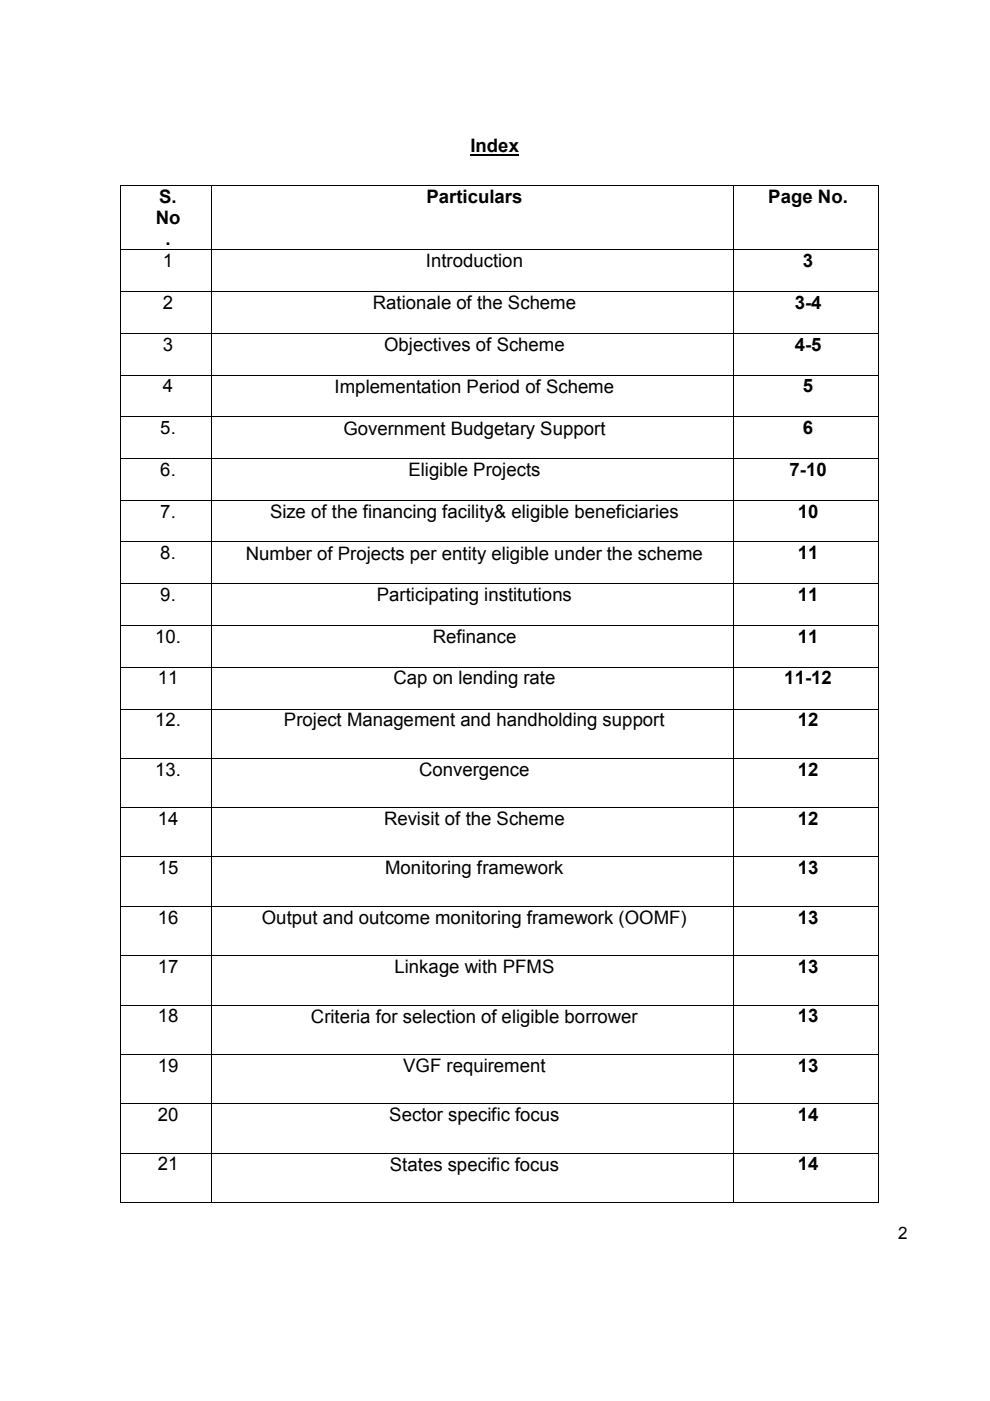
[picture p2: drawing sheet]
<svg xmlns="http://www.w3.org/2000/svg" width="210mm" height="297mm" viewBox="0 0 210 297" stroke-linecap="round" stroke-linejoin="round" font-family="sans-serif">
<defs><g id="words">
<g font-size="3.9">
<text x="99.7" y="32.2">Index</text>
<text x="33" y="47.6">No</text>
<text x="33.8" y="43.1">S.</text>
<text x="90.4" y="43.1">Particulars</text>
<text x="162.9" y="43.1">Page No.</text>
<text x="35.1" y="52">.</text>
<text x="34.5" y="56.7">1</text>
<text x="90.3" y="56.7">Introduction</text>
<text x="170.2" y="56.7">3</text>
<text x="34.5" y="65.5">2</text>
<text x="79" y="65.5">Rationale of the Scheme</text>
<text x="168.5" y="65.5">3-4</text>
<text x="34.5" y="74.4">3</text>
<text x="81.4" y="74.4">Objectives of Scheme</text>
<text x="168.5" y="74.4">4-5</text>
<text x="34.5" y="83.2">4</text>
<text x="70.9" y="83.2">Implementation Period of Scheme</text>
<text x="170.2" y="83.2">5</text>
<text x="34" y="92.1">5.</text>
<text x="72.8" y="92.1">Government Budgetary Support</text>
<text x="170.2" y="92.1">6</text>
<text x="34" y="100.9">6.</text>
<text x="86.6" y="100.9">Eligible Projects</text>
<text x="167.4" y="100.9">7-10</text>
<text x="34" y="109.7">7.</text>
<text x="57.3" y="109.8">Size of the financing facility&amp; eligible beneficiaries</text>
<text x="169.2" y="109.7">10</text>
<text x="34" y="118.6">8.</text>
<text x="52.1" y="118.6">Number of Projects per entity eligible under the scheme</text>
<text x="169.2" y="118.6">11</text>
<text x="34" y="127.4">9.</text>
<text x="79.9" y="127.4">Participating institutions</text>
<text x="169.2" y="127.4">11</text>
<text x="32.9" y="136.3">10.</text>
<text x="91.8" y="136.3">Refinance</text>
<text x="169.2" y="136.3">11</text>
<text x="33.4" y="145.1">11</text>
<text x="83.4" y="145.1">Cap on lending rate</text>
<text x="166.3" y="145.1">11-12</text>
<text x="32.9" y="154">12.</text>
<text x="60.2" y="154">Project Management and handholding support</text>
<text x="169.2" y="154">12</text>
<text x="32.9" y="164.5">13.</text>
<text x="88.9" y="164.5">Convergence</text>
<text x="169.2" y="164.5">12</text>
<text x="33.4" y="174.9">14</text>
<text x="81.4" y="174.9">Revisit of the Scheme</text>
<text x="169.2" y="174.9">12</text>
<text x="33.4" y="185.4">15</text>
<text x="81.7" y="185.4">Monitoring framework</text>
<text x="169.2" y="185.4">13</text>
<text x="33.4" y="195.8">16</text>
<text x="55.5" y="195.9">Output and outcome monitoring framework (OOMF)</text>
<text x="169.2" y="195.8">13</text>
<text x="33.4" y="206.3">17</text>
<text x="83.6" y="206.3">Linkage with PFMS</text>
<text x="169.2" y="206.3">13</text>
<text x="33.4" y="216.8">18</text>
<text x="65.9" y="216.8">Criteria for selection of eligible borrower</text>
<text x="169.2" y="216.8">13</text>
<text x="33.4" y="227.3">19</text>
<text x="85.5" y="227.3">VGF requirement</text>
<text x="169.2" y="227.3">13</text>
<text x="33.4" y="237.7">20</text>
<text x="82.5" y="237.7">Sector specific focus</text>
<text x="169.2" y="237.7">14</text>
<text x="33.4" y="248.2">21</text>
<text x="82.7" y="248.2">States specific focus</text>
<text x="169.2" y="248.2">14</text>
</g>
<text font-size="3.6" x="190.4" y="262.6">2</text>
</g></defs>
<path d="M99.7 32.8h10.3" fill="none" stroke="#000" stroke-width=".39"/>
<g fill="#000">
<path d="M25.6 39.3h.1v.2h-.1z" fill-rule="evenodd"/>
<path d="M25.6 39.3h.1v.2h-.1z" fill-rule="evenodd"/>
<path d="M44.7 39.3h.2v.2h-.2z" fill-rule="evenodd"/>
<path d="M155.5 39.3h.2v.2h-.2z" fill-rule="evenodd"/>
<path d="M186.1 39.3h.2v.2h-.2z" fill-rule="evenodd"/>
<path d="M186.1 39.3h.2v.2h-.2z" fill-rule="evenodd"/>
<path d="M25.6 52.9h.1v.1h-.1z" fill-rule="evenodd"/>
<path d="M44.7 52.9h.2v.1h-.2z" fill-rule="evenodd"/>
<path d="M155.5 52.9h.2v.1h-.2z" fill-rule="evenodd"/>
<path d="M186.1 52.9h.2v.1h-.2z" fill-rule="evenodd"/>
<path d="M25.6 61.7h.1v.2h-.1z" fill-rule="evenodd"/>
<path d="M25.6 70.6h.1v.1h-.1z" fill-rule="evenodd"/>
<path d="M25.6 79.4h.1v.2h-.1z" fill-rule="evenodd"/>
<path d="M44.7 61.7h.2v.2h-.2z" fill-rule="evenodd"/>
<path d="M44.7 70.6h.2v.1h-.2z" fill-rule="evenodd"/>
<path d="M44.7 79.4h.2v.2h-.2z" fill-rule="evenodd"/>
<path d="M155.5 61.7h.2v.2h-.2z" fill-rule="evenodd"/>
<path d="M155.5 70.6h.2v.1h-.2z" fill-rule="evenodd"/>
<path d="M155.5 79.4h.2v.2h-.2z" fill-rule="evenodd"/>
<path d="M186.1 61.7h.2v.2h-.2z" fill-rule="evenodd"/>
<path d="M186.1 70.6h.2v.1h-.2z" fill-rule="evenodd"/>
<path d="M186.1 79.4h.2v.2h-.2z" fill-rule="evenodd"/>
<path d="M25.6 88.3h.1v.2h-.1z" fill-rule="evenodd"/>
<path d="M25.6 97.1h.1v.2h-.1z" fill-rule="evenodd"/>
<path d="M44.7 88.3h.2v.2h-.2z" fill-rule="evenodd"/>
<path d="M44.7 97.1h.2v.2h-.2z" fill-rule="evenodd"/>
<path d="M155.5 88.3h.2v.2h-.2z" fill-rule="evenodd"/>
<path d="M155.5 97.1h.2v.2h-.2z" fill-rule="evenodd"/>
<path d="M186.1 88.3h.2v.2h-.2z" fill-rule="evenodd"/>
<path d="M186.1 97.1h.2v.2h-.2z" fill-rule="evenodd"/>
<path d="M25.6 106h.1v.1h-.1z" fill-rule="evenodd"/>
<path d="M25.6 114.8h.1v.2h-.1z" fill-rule="evenodd"/>
<path d="M44.7 106h.2v.1h-.2z" fill-rule="evenodd"/>
<path d="M44.7 114.8h.2v.2h-.2z" fill-rule="evenodd"/>
<path d="M155.5 106h.2v.1h-.2z" fill-rule="evenodd"/>
<path d="M155.5 114.8h.2v.2h-.2z" fill-rule="evenodd"/>
<path d="M186.1 106h.2v.1h-.2z" fill-rule="evenodd"/>
<path d="M186.1 114.8h.2v.2h-.2z" fill-rule="evenodd"/>
<path d="M25.6 123.7h.1v.1h-.1z" fill-rule="evenodd"/>
<path d="M25.6 132.5h.1v.2h-.1z" fill-rule="evenodd"/>
<path d="M44.7 123.7h.2v.1h-.2z" fill-rule="evenodd"/>
<path d="M44.7 132.5h.2v.2h-.2z" fill-rule="evenodd"/>
<path d="M155.5 123.7h.2v.1h-.2z" fill-rule="evenodd"/>
<path d="M155.5 132.5h.2v.2h-.2z" fill-rule="evenodd"/>
<path d="M186.1 123.7h.2v.1h-.2z" fill-rule="evenodd"/>
<path d="M186.1 132.5h.2v.2h-.2z" fill-rule="evenodd"/>
<path d="M25.6 141.3h.1v.2h-.1z" fill-rule="evenodd"/>
<path d="M25.6 150.2h.1v.2h-.1z" fill-rule="evenodd"/>
<path d="M44.7 141.3h.2v.2h-.2z" fill-rule="evenodd"/>
<path d="M44.7 150.2h.2v.2h-.2z" fill-rule="evenodd"/>
<path d="M155.5 141.3h.2v.2h-.2z" fill-rule="evenodd"/>
<path d="M155.5 150.2h.2v.2h-.2z" fill-rule="evenodd"/>
<path d="M186.1 141.3h.2v.2h-.2z" fill-rule="evenodd"/>
<path d="M186.1 150.2h.2v.2h-.2z" fill-rule="evenodd"/>
<path d="M25.6 160.7h.1v.1h-.1z" fill-rule="evenodd"/>
<path d="M25.6 171.1h.1v.2h-.1z" fill-rule="evenodd"/>
<path d="M44.7 160.7h.2v.1h-.2z" fill-rule="evenodd"/>
<path d="M44.7 171.1h.2v.2h-.2z" fill-rule="evenodd"/>
<path d="M155.5 160.7h.2v.1h-.2z" fill-rule="evenodd"/>
<path d="M155.5 171.1h.2v.2h-.2z" fill-rule="evenodd"/>
<path d="M186.1 160.7h.2v.1h-.2z" fill-rule="evenodd"/>
<path d="M186.1 171.1h.2v.2h-.2z" fill-rule="evenodd"/>
<path d="M25.6 181.6h.1v.2h-.1z" fill-rule="evenodd"/>
<path d="M25.6 192.1h.1v.2h-.1z" fill-rule="evenodd"/>
<path d="M44.7 181.6h.2v.2h-.2z" fill-rule="evenodd"/>
<path d="M44.7 192.1h.2v.2h-.2z" fill-rule="evenodd"/>
<path d="M155.5 181.6h.2v.2h-.2z" fill-rule="evenodd"/>
<path d="M155.5 192.1h.2v.2h-.2z" fill-rule="evenodd"/>
<path d="M186.1 181.6h.2v.2h-.2z" fill-rule="evenodd"/>
<path d="M186.1 192.1h.2v.2h-.2z" fill-rule="evenodd"/>
<path d="M25.6 202.6h.1v.1h-.1z" fill-rule="evenodd"/>
<path d="M25.6 213h.1v.2h-.1z" fill-rule="evenodd"/>
<path d="M44.7 202.6h.2v.1h-.2z" fill-rule="evenodd"/>
<path d="M44.7 213h.2v.2h-.2z" fill-rule="evenodd"/>
<path d="M155.5 202.6h.2v.1h-.2z" fill-rule="evenodd"/>
<path d="M155.5 213h.2v.2h-.2z" fill-rule="evenodd"/>
<path d="M186.1 202.6h.2v.1h-.2z" fill-rule="evenodd"/>
<path d="M186.1 213h.2v.2h-.2z" fill-rule="evenodd"/>
<path d="M25.6 223.5h.1v.1h-.1z" fill-rule="evenodd"/>
<path d="M25.6 233.9h.1v.2h-.1z" fill-rule="evenodd"/>
<path d="M44.7 223.5h.2v.1h-.2z" fill-rule="evenodd"/>
<path d="M44.7 233.9h.2v.2h-.2z" fill-rule="evenodd"/>
<path d="M155.5 223.5h.2v.1h-.2z" fill-rule="evenodd"/>
<path d="M155.5 233.9h.2v.2h-.2z" fill-rule="evenodd"/>
<path d="M186.1 223.5h.2v.1h-.2z" fill-rule="evenodd"/>
<path d="M186.1 233.9h.2v.2h-.2z" fill-rule="evenodd"/>
<path d="M25.6 244.4h.1v.2h-.1z" fill-rule="evenodd"/>
<path d="M25.6 254.9h.1v.1h-.1z" fill-rule="evenodd"/>
<path d="M25.6 254.9h.1v.1h-.1z" fill-rule="evenodd"/>
<path d="M44.7 244.4h.2v.2h-.2z" fill-rule="evenodd"/>
<path d="M44.7 254.9h.2v.1h-.2z" fill-rule="evenodd"/>
<path d="M155.5 244.4h.2v.2h-.2z" fill-rule="evenodd"/>
<path d="M155.5 254.9h.2v.1h-.2z" fill-rule="evenodd"/>
<path d="M186.1 244.4h.2v.2h-.2z" fill-rule="evenodd"/>
<path d="M186.1 254.9h.2v.1h-.2z" fill-rule="evenodd"/>
<path d="M186.1 254.9h.2v.1h-.2z" fill-rule="evenodd"/>
</g>
<g fill="none" stroke="#000" stroke-width=".21">
<path d="M25.6 39.5v13.4M25.7 39.4h19M44.8 39.5v13.4M44.9 39.4h110.6M155.6 39.5v13.4M155.7 39.4h30.4M186.2 39.5v13.4M25.6 53v8.7M25.7 53h19M44.8 53v8.7M44.9 53h110.6M155.6 53v8.7"/>
<path d="M155.7 53h30.4M186.2 53v8.7M25.6 61.9v8.7M25.6 70.7v8.7M25.6 79.6v8.7M25.7 61.8h19M25.7 70.7h19M25.7 79.5h19M44.8 61.9v8.7M44.8 70.7v8.7M44.8 79.6v8.7M44.9 61.8h110.6"/>
<path d="M44.9 70.7h110.6M44.9 79.5h110.6M155.6 61.9v8.7M155.6 70.7v8.7M155.6 79.6v8.7M155.7 61.8h30.4M155.7 70.7h30.4M155.7 79.5h30.4M186.2 61.9v8.7M186.2 70.7v8.7M186.2 79.6v8.7M25.6 88.5v8.6"/>
<path d="M25.6 97.3v8.7M25.7 88.4h19M25.7 97.2h19M44.8 88.5v8.6M44.8 97.3v8.7M44.9 88.4h110.6M44.9 97.2h110.6M155.6 88.5v8.6M155.6 97.3v8.7M155.7 88.4h30.4M155.7 97.2h30.4M186.2 88.5v8.6"/>
<path d="M186.2 97.3v8.7M25.6 106.1v8.7M25.6 115v8.7M25.7 106.1h19M25.7 114.9h19M44.8 106.1v8.7M44.8 115v8.7M44.9 106.1h110.6M44.9 114.9h110.6M155.6 106.1v8.7M155.6 115v8.7M155.7 106.1h30.4"/>
<path d="M155.7 114.9h30.4M186.2 106.1v8.7M186.2 115v8.7M25.6 123.8v8.7M25.6 132.7v8.6M25.7 123.7h19M25.7 132.6h19M44.8 123.8v8.7M44.8 132.7v8.6M44.9 123.7h110.6M44.9 132.6h110.6M155.6 123.8v8.7"/>
<path d="M155.6 132.7v8.6M155.7 123.7h30.4M155.7 132.6h30.4M186.2 123.8v8.7M186.2 132.7v8.6M25.6 141.5v8.7M25.6 150.4v10.3M25.7 141.4h19M25.7 150.3h19M44.8 141.5v8.7M44.8 150.4v10.3M44.9 141.4h110.6"/>
<path d="M44.9 150.3h110.6M155.6 141.5v8.7M155.6 150.4v10.3M155.7 141.4h30.4M155.7 150.3h30.4M186.2 141.5v8.7M186.2 150.4v10.3M25.6 160.8v10.3M25.6 171.3v10.3M25.7 160.8h19M25.7 171.2h19M44.8 160.8v10.3"/>
<path d="M44.8 171.3v10.3M44.9 160.8h110.6M44.9 171.2h110.6M155.6 160.8v10.3M155.6 171.3v10.3M155.7 160.8h30.4M155.7 171.2h30.4M186.2 160.8v10.3M186.2 171.3v10.3M25.6 181.8v10.3M25.6 192.3v10.3M25.7 181.7h19"/>
<path d="M25.7 192.2h19M44.8 181.8v10.3M44.8 192.3v10.3M44.9 181.7h110.6M44.9 192.2h110.6M155.6 181.8v10.3M155.6 192.3v10.3M155.7 181.7h30.4M155.7 192.2h30.4M186.2 181.8v10.3M186.2 192.3v10.3M25.6 202.7v10.3"/>
<path d="M25.6 213.2v10.3M25.7 202.6h19M25.7 213.1h19M44.8 202.7v10.3M44.8 213.2v10.3M44.9 202.6h110.6M44.9 213.1h110.6M155.6 202.7v10.3M155.6 213.2v10.3M155.7 202.6h30.4M155.7 213.1h30.4M186.2 202.7v10.3"/>
<path d="M186.2 213.2v10.3M25.6 223.6v10.3M25.6 234.1v10.3M25.7 223.6h19M25.7 234h19M44.8 223.6v10.3M44.8 234.1v10.3M44.9 223.6h110.6M44.9 234h110.6M155.6 223.6v10.3M155.6 234.1v10.3M155.7 223.6h30.4"/>
<path d="M155.7 234h30.4M186.2 223.6v10.3M186.2 234.1v10.3M25.6 244.6v10.3M25.7 244.5h19M25.7 255h19M44.8 244.6v10.3M44.9 244.5h110.6M44.9 255h110.6M155.6 244.6v10.3M155.7 244.5h30.4M155.7 255h30.4"/>
<path d="M186.2 244.6v10.3"/>
</g>
<use href="#words"/>
</svg>
